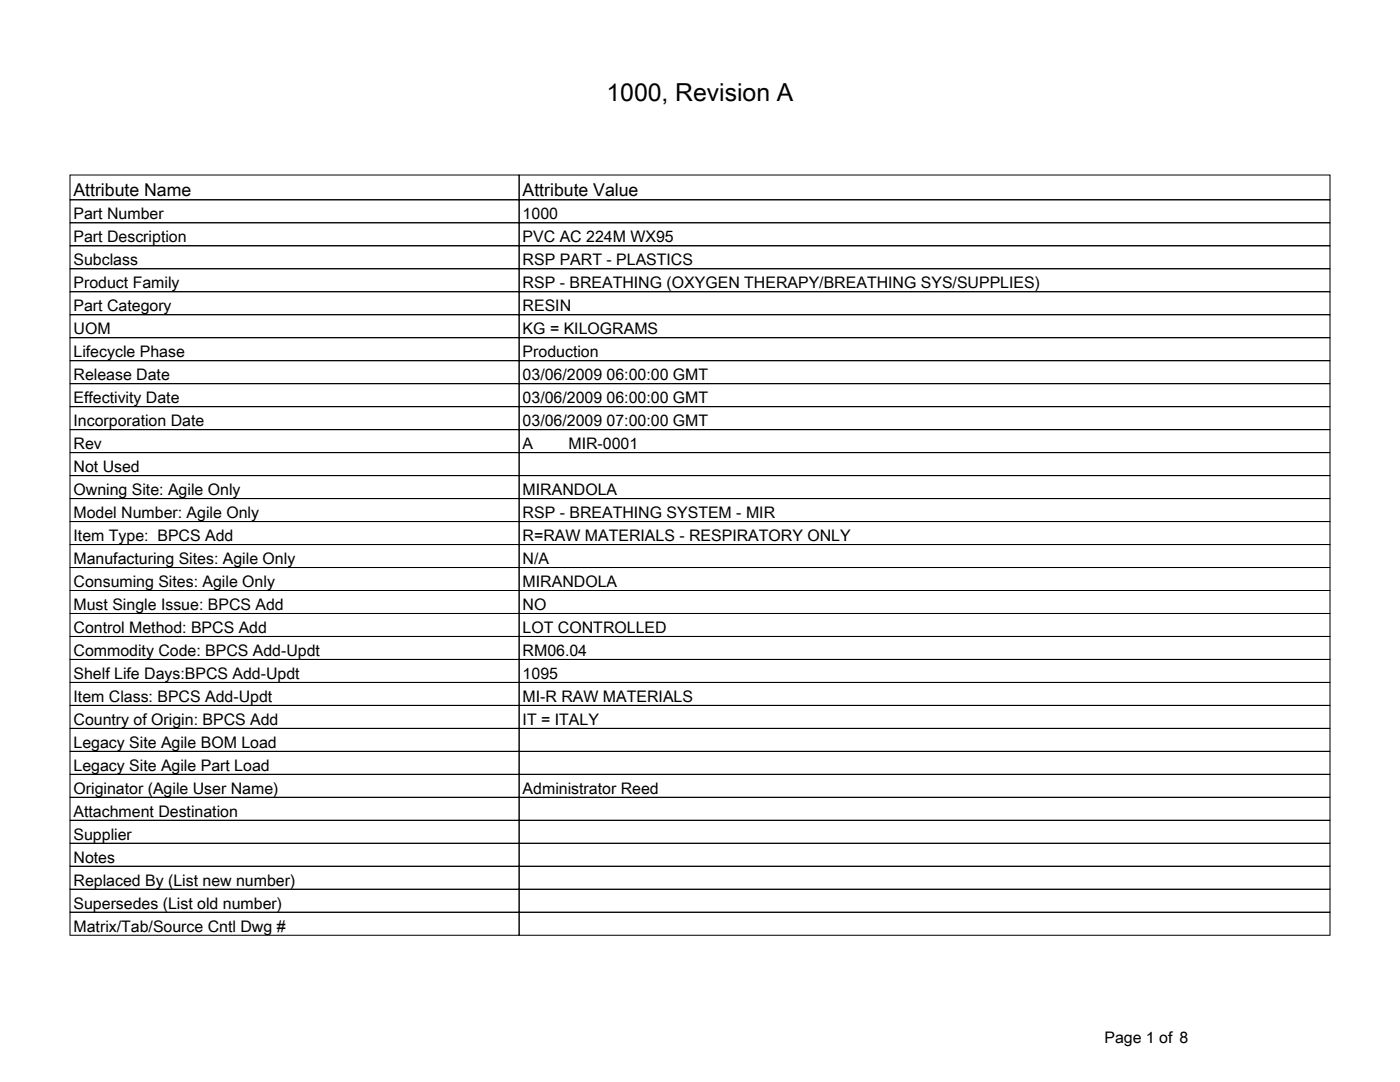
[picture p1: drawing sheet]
<svg xmlns="http://www.w3.org/2000/svg" width="279mm" height="216mm" viewBox="0 0 279 216" stroke-linecap="round" stroke-linejoin="round" font-family="sans-serif">
<defs><g id="words">
<text font-size="4.9" x="121" y="20.1">1000, Revision A</text>
<g font-size="3.5">
<text x="14.7" y="39.2">Attribute Name</text>
<text x="104.3" y="39.2">Attribute Value</text>
</g>
<g font-size="3.2">
<text x="14.7" y="43.7">Part Number</text>
<text x="104.3" y="43.7">1000</text>
<text x="14.7" y="48.3">Part Description</text>
<text x="14.7" y="52.9">Subclass</text>
<text x="104.3" y="48.3">PVC AC 224M WX95</text>
<text x="104.3" y="52.9">RSP PART - PLASTICS</text>
<text x="14.7" y="57.5">Product Family</text>
<text x="104.3" y="57.5">RSP - BREATHING (OXYGEN THERAPY/BREATHING SYS/SUPPLIES)</text>
<text x="14.7" y="62.1">Part Category</text>
<text x="104.3" y="62.1">RESIN</text>
<text x="14.7" y="66.7">UOM</text>
<text x="14.7" y="71.3">Lifecycle Phase</text>
<text x="104.3" y="66.7">KG = KILOGRAMS</text>
<text x="104.3" y="71.3">Production</text>
<text x="14.7" y="75.8">Release Date</text>
<text x="104.3" y="75.8">03/06/2009 06:00:00 GMT</text>
<text x="14.7" y="80.4">Effectivity Date</text>
<text x="104.3" y="80.4">03/06/2009 06:00:00 GMT</text>
<text x="14.7" y="85">Incorporation Date</text>
<text x="14.7" y="89.6">Rev</text>
<text x="104.3" y="85">03/06/2009 07:00:00 GMT</text>
<text x="104.3" y="89.6">A</text>
<text x="113.5" y="89.6">MIR-0001</text>
<text x="14.7" y="94.2">Not Used</text>
<text x="14.7" y="98.8">Owning Site: Agile Only</text>
<text x="104.3" y="98.8">MIRANDOLA</text>
<text x="14.7" y="103.4">Model Number: Agile Only</text>
<text x="14.7" y="107.9">Item Type: BPCS Add</text>
<text x="104.3" y="103.4">RSP - BREATHING SYSTEM - MIR</text>
<text x="104.3" y="107.9">R=RAW MATERIALS - RESPIRATORY ONLY</text>
<text x="14.7" y="112.5">Manufacturing Sites: Agile Only</text>
<text x="104.3" y="112.5">N/A</text>
<text x="14.7" y="117.1">Consuming Sites: Agile Only</text>
<text x="104.3" y="117.1">MIRANDOLA</text>
<text x="14.7" y="121.7">Must Single Issue: BPCS Add</text>
<text x="104.3" y="121.7">NO</text>
<text x="14.7" y="126.3">Control Method: BPCS Add</text>
<text x="14.7" y="130.9">Commodity Code: BPCS Add-Updt</text>
<text x="104.3" y="126.3">LOT CONTROLLED</text>
<text x="104.3" y="130.9">RM06.04</text>
<text x="14.7" y="135.5">Shelf Life Days:BPCS Add-Updt</text>
<text x="104.3" y="135.5">1095</text>
<text x="14.7" y="140.1">Item Class: BPCS Add-Updt</text>
<text x="104.3" y="140.1">MI-R RAW MATERIALS</text>
<text x="14.7" y="144.6">Country of Origin: BPCS Add</text>
<text x="14.7" y="149.2">Legacy Site Agile BOM Load</text>
<text x="104.3" y="144.6">IT = ITALY</text>
<text x="14.7" y="153.8">Legacy Site Agile Part Load</text>
<text x="14.7" y="158.4">Originator (Agile User Name)</text>
<text x="104.3" y="158.4">Administrator Reed</text>
<text x="14.7" y="163">Attachment Destination</text>
<text x="14.7" y="167.6">Supplier</text>
<text x="14.7" y="172.2">Notes</text>
<text x="14.7" y="176.7">Replaced By (List new number)</text>
<text x="14.7" y="181.3">Supersedes (List old number)</text>
<text x="14.7" y="185.9">Matrix/Tab/Source Cntl Dwg #</text>
<text x="220.4" y="208.1">Page 1 of 8</text>
</g>
</g></defs>
<g fill="none" stroke="#000" stroke-width=".2">
<path d="M14 34.9h89.6v5h-89.6zM14 39.9h89.6v4.5h-89.6zM103.6 34.9h161.8v5h-161.8zM103.6 39.9h161.8v4.5h-161.8zM14 44.4h89.6v4.6h-89.6zM14 49h89.6v4.6h-89.6zM14 53.6h89.6v4.6h-89.6zM14 58.2h89.6v4.6h-89.6zM103.6 44.4h161.8v4.6h-161.8zM103.6 49h161.8v4.6h-161.8zM103.6 53.6h161.8v4.6h-161.8zM103.6 58.2h161.8v4.6h-161.8z"/>
<path d="M14 62.8h89.6v4.6h-89.6zM14 67.4h89.6v4.6h-89.6zM14 72h89.6v4.6h-89.6zM14 76.6h89.6v4.5h-89.6zM103.6 62.8h161.8v4.6h-161.8zM103.6 67.4h161.8v4.6h-161.8zM103.6 72h161.8v4.6h-161.8zM103.6 76.6h161.8v4.5h-161.8zM14 81.1h89.6v4.6h-89.6zM14 85.7h89.6v4.6h-89.6zM14 90.3h89.6v4.6h-89.6zM14 94.9h89.6v4.6h-89.6z"/>
<path d="M14 99.5h89.6v4.6h-89.6zM103.6 81.1h161.8v4.6h-161.8zM103.6 85.7h161.8v4.6h-161.8zM103.6 90.3h161.8v4.6h-161.8zM103.6 94.9h161.8v4.6h-161.8zM103.6 99.5h161.8v4.6h-161.8zM14 104.1h89.6v4.6h-89.6zM14 108.7h89.6v4.5h-89.6zM14 113.2h89.6v4.6h-89.6zM14 117.8h89.6v4.6h-89.6zM103.6 104.1h161.8v4.6h-161.8zM103.6 108.7h161.8v4.5h-161.8z"/>
<path d="M103.6 113.2h161.8v4.6h-161.8zM103.6 117.8h161.8v4.6h-161.8zM14 122.4h89.6v4.6h-89.6zM14 127h89.6v4.6h-89.6zM14 131.6h89.6v4.6h-89.6zM14 136.2h89.6v4.6h-89.6zM103.6 122.4h161.8v4.6h-161.8zM103.6 127h161.8v4.6h-161.8zM103.6 131.6h161.8v4.6h-161.8zM103.6 136.2h161.8v4.6h-161.8zM14 140.8h89.6v4.5h-89.6zM14 145.3h89.6v4.6h-89.6z"/>
<path d="M14 149.9h89.6v4.6h-89.6zM14 154.5h89.6v4.6h-89.6zM14 159.1h89.6v4.6h-89.6zM103.6 140.8h161.8v4.5h-161.8zM103.6 145.3h161.8v4.6h-161.8zM103.6 149.9h161.8v4.6h-161.8zM103.6 154.5h161.8v4.6h-161.8zM103.6 159.1h161.8v4.6h-161.8zM14 163.7h89.6v4.6h-89.6zM14 168.3h89.6v4.6h-89.6zM14 172.9h89.6v4.5h-89.6zM14 177.4h89.6v4.6h-89.6z"/>
<path d="M103.6 163.7h161.8v4.6h-161.8zM103.6 168.3h161.8v4.6h-161.8zM103.6 172.9h161.8v4.5h-161.8zM103.6 177.4h161.8v4.6h-161.8zM14 182h89.6v4.6h-89.6zM103.6 182h161.8v4.6h-161.8z"/>
</g>
<use href="#words"/>
</svg>
